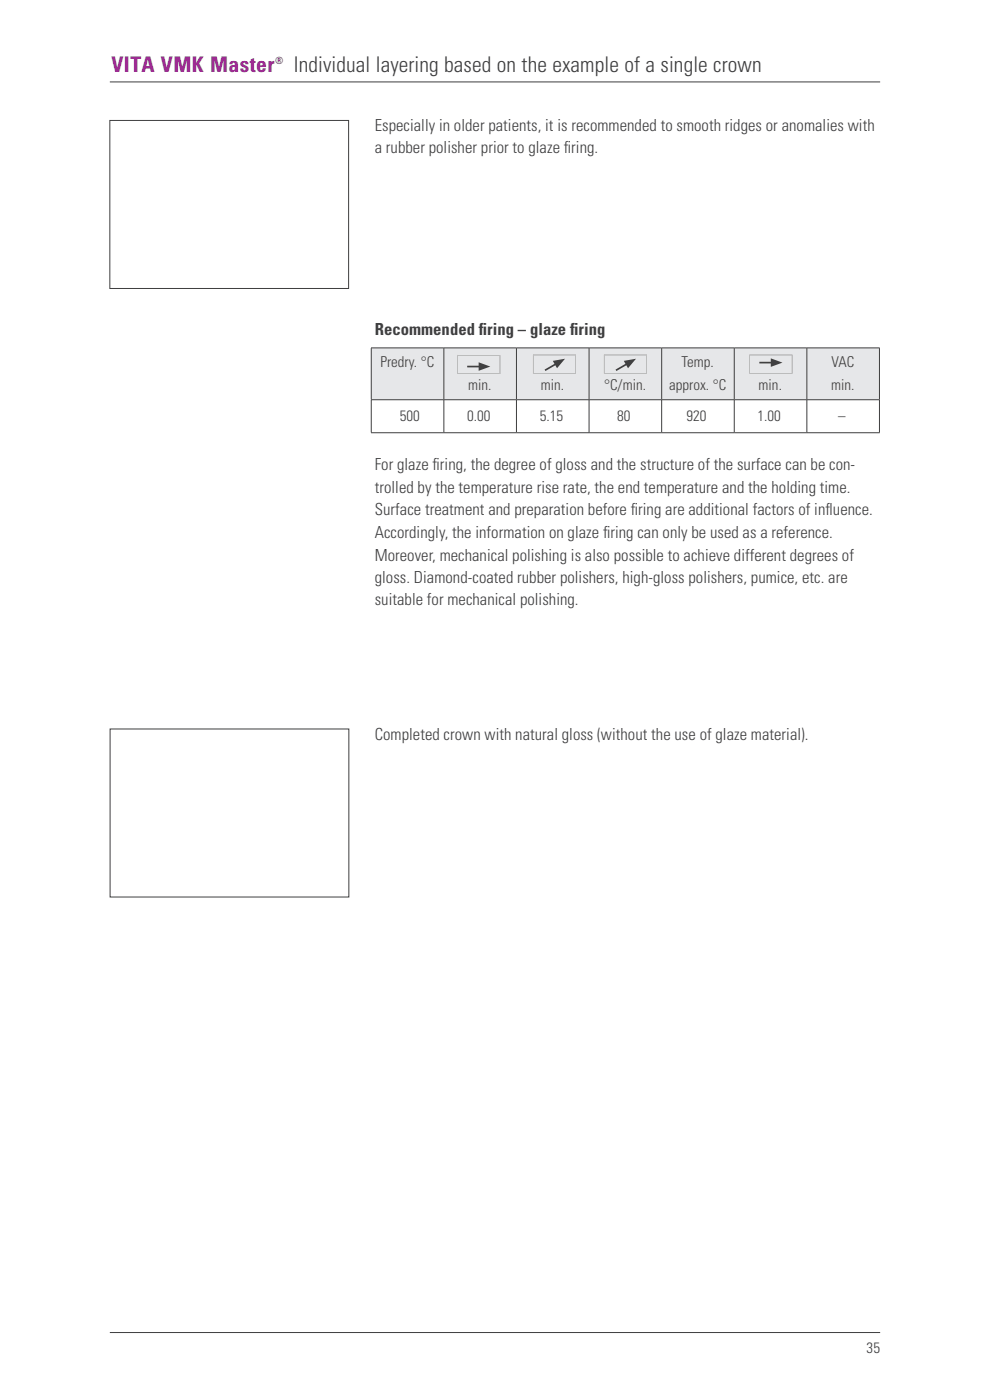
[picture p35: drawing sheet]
<svg xmlns="http://www.w3.org/2000/svg" width="210mm" height="297mm" viewBox="0 0 210 297" stroke-linecap="round" stroke-linejoin="round" font-family="sans-serif">
<defs><g id="words">
<text font-size="4.6" fill="#99248e" x="23.7" y="15.3">VITA VMK Master</text>
<text font-size="4.6" fill="#3e3e3f" x="62.4" y="15.2">Individual layering based on the example of a single crown</text>
<g font-size="3.5" fill="#3e3e3f">
<text x="79.5" y="27.8">Especially in older patients, it is recommended to smooth ridges or anomalies with</text>
<text x="79.5" y="32.6">a rubber polisher prior to glaze fi ring.</text>
<text x="79.5" y="71.2">Recommended f</text>
<text x="101.6" y="71.2">i ring – glaze f</text>
<text x="120.9" y="71.2">i ring</text>
<text x="79.5" y="99.7">For glaze fi ring, the degree of gloss and the structure of the surface can be con-</text>
<text x="79.5" y="104.5">trolled by the temperature rise rate, the end temperature and the holding time.</text>
<text x="79.5" y="109.3">Surface treatment and preparation before fi ring are additional factors of infl uence.</text>
<text x="79.5" y="114.1">Accordingly, the information on glaze fi ring can only be used as a reference.</text>
<text x="79.5" y="118.9">Moreover, mechanical polishing is also possible to achieve different degrees of</text>
<text x="79.5" y="123.7">gloss. Diamond-coated rubber polishers, high-gloss polishers, pumice, etc. are</text>
<text x="79.5" y="128.4">suitable for mechanical polishing.</text>
<text x="79.5" y="157">Completed crown with natural gloss (without the use of glaze material).</text>
</g>
<g font-size="3.2" fill="#3e3e3f">
<text x="80.7" y="77.9">Predry. °C</text>
<text x="144.6" y="77.9">Temp.</text>
<text x="176.4" y="77.9">VAC</text>
<text x="99.3" y="82.6">min.</text>
<text x="114.7" y="82.6">min.</text>
<text x="128.1" y="82.6">°C/min.</text>
<text x="141.9" y="82.6">approx. °C</text>
<text x="160.9" y="82.6">min.</text>
<text x="176.3" y="82.6">min.</text>
<text x="84.8" y="89.3">500</text>
<text x="99.1" y="89.3">0.00</text>
<text x="114.5" y="89.3">5.15</text>
<text x="130.9" y="89.3">80</text>
<text x="145.6" y="89.3">920</text>
<text x="160.7" y="89.3">1.00</text>
<text x="177.8" y="89.3">–</text>
<text x="183.8" y="287">35</text>
</g>
<text font-size="2.1" fill="#99248e" x="58.4" y="13.5">®</text>
</g></defs>
<path d="M23.3 17.4h163.4M23.3 25.6h50.6v35.6h-50.6zM23.4 154.7h50.6v35.6h-50.6zM23.3 282.7h163.4" fill="none" stroke="#3e3e3f" stroke-width=".21"/>
<path d="M78.8 73.8h15.4v11h-15.4zM94.2 73.8h15.4v11h-15.4zM109.6 73.8h15.4v11h-15.4zM125 73.8h15.4v11h-15.4zM140.4 73.8h15.4v11h-15.4zM155.8 73.8h15.4v11h-15.4zM171.2 73.8h15.4v11h-15.4z" fill="#e6e7e9"/>
<g fill="none" stroke="#3e3e3f" stroke-width=".21">
<path d="M78.7 73.8h107.9M78.8 73.9v10.9M94.2 73.9v10.9M109.6 73.9v10.9M125 73.9v10.9M140.4 73.9v10.9M155.8 73.9v10.9M171.2 73.9v10.9M186.6 73.9v10.9M78.7 84.8h107.9M78.7 91.8h107.9M78.8 84.9v6.9"/>
<path d="M94.2 84.9v6.9M109.6 84.9v6.9M125 84.9v6.9M140.4 84.9v6.9M155.8 84.9v6.9M171.2 84.9v6.9M186.6 84.9v6.9"/>
</g>
<path d="M97 75.3v4h9.1v-4zM97.1 75.4h8.9v3.8h-8.9z" fill="#3e3e3f"/>
<path d="M97 75.3v4h9.1v-4zM97.1 75.4h8.9v3.8h-8.9z" fill="#e6e7e9"/>
<path d="M99.1 77.8h3" fill="none" stroke="#3e3e3f" stroke-width=".35"/>
<g fill="#3e3e3f">
<path d="M101.5 76.9l2.5 .9-2.5 .9z"/>
<path d="M113.1 75.2v4.1h9.1v-4.1zM113.2 75.4h8.9v3.7h-8.9z"/>
</g>
<path d="M113.1 75.2v4.1h9.1v-4.1zM113.2 75.4h8.9v3.7h-8.9z" fill="#e6e7e9"/>
<path d="M118.2 77.1l-2.6 1.5" fill="none" stroke="#3e3e3f" stroke-width=".35"/>
<g fill="#3e3e3f">
<path d="M117.3 76.6l2.6-.5-1.7 2z"/>
<path d="M128.1 75.2v4.1h9.1v-4.1zM128.2 75.4h8.9v3.7h-8.9z"/>
</g>
<path d="M128.1 75.2v4.1h9.1v-4.1zM128.2 75.4h8.9v3.7h-8.9z" fill="#e6e7e9"/>
<path d="M133.2 77.1l-2.5 1.5" fill="none" stroke="#3e3e3f" stroke-width=".35"/>
<g fill="#3e3e3f">
<path d="M132.3 76.6l2.6-.5-1.7 2z"/>
<path d="M159 75.2v4.1h9.1v-4.1zM159.1 75.4h8.9v3.7h-8.9z"/>
</g>
<path d="M159 75.2v4.1h9.1v-4.1zM159.1 75.4h8.9v3.7h-8.9z" fill="#e6e7e9"/>
<path d="M161.1 76.9h3" fill="none" stroke="#3e3e3f" stroke-width=".35"/>
<path d="M163.5 76l2.5 .9-2.5 .9z" fill="#3e3e3f"/>
<use href="#words"/>
</svg>
